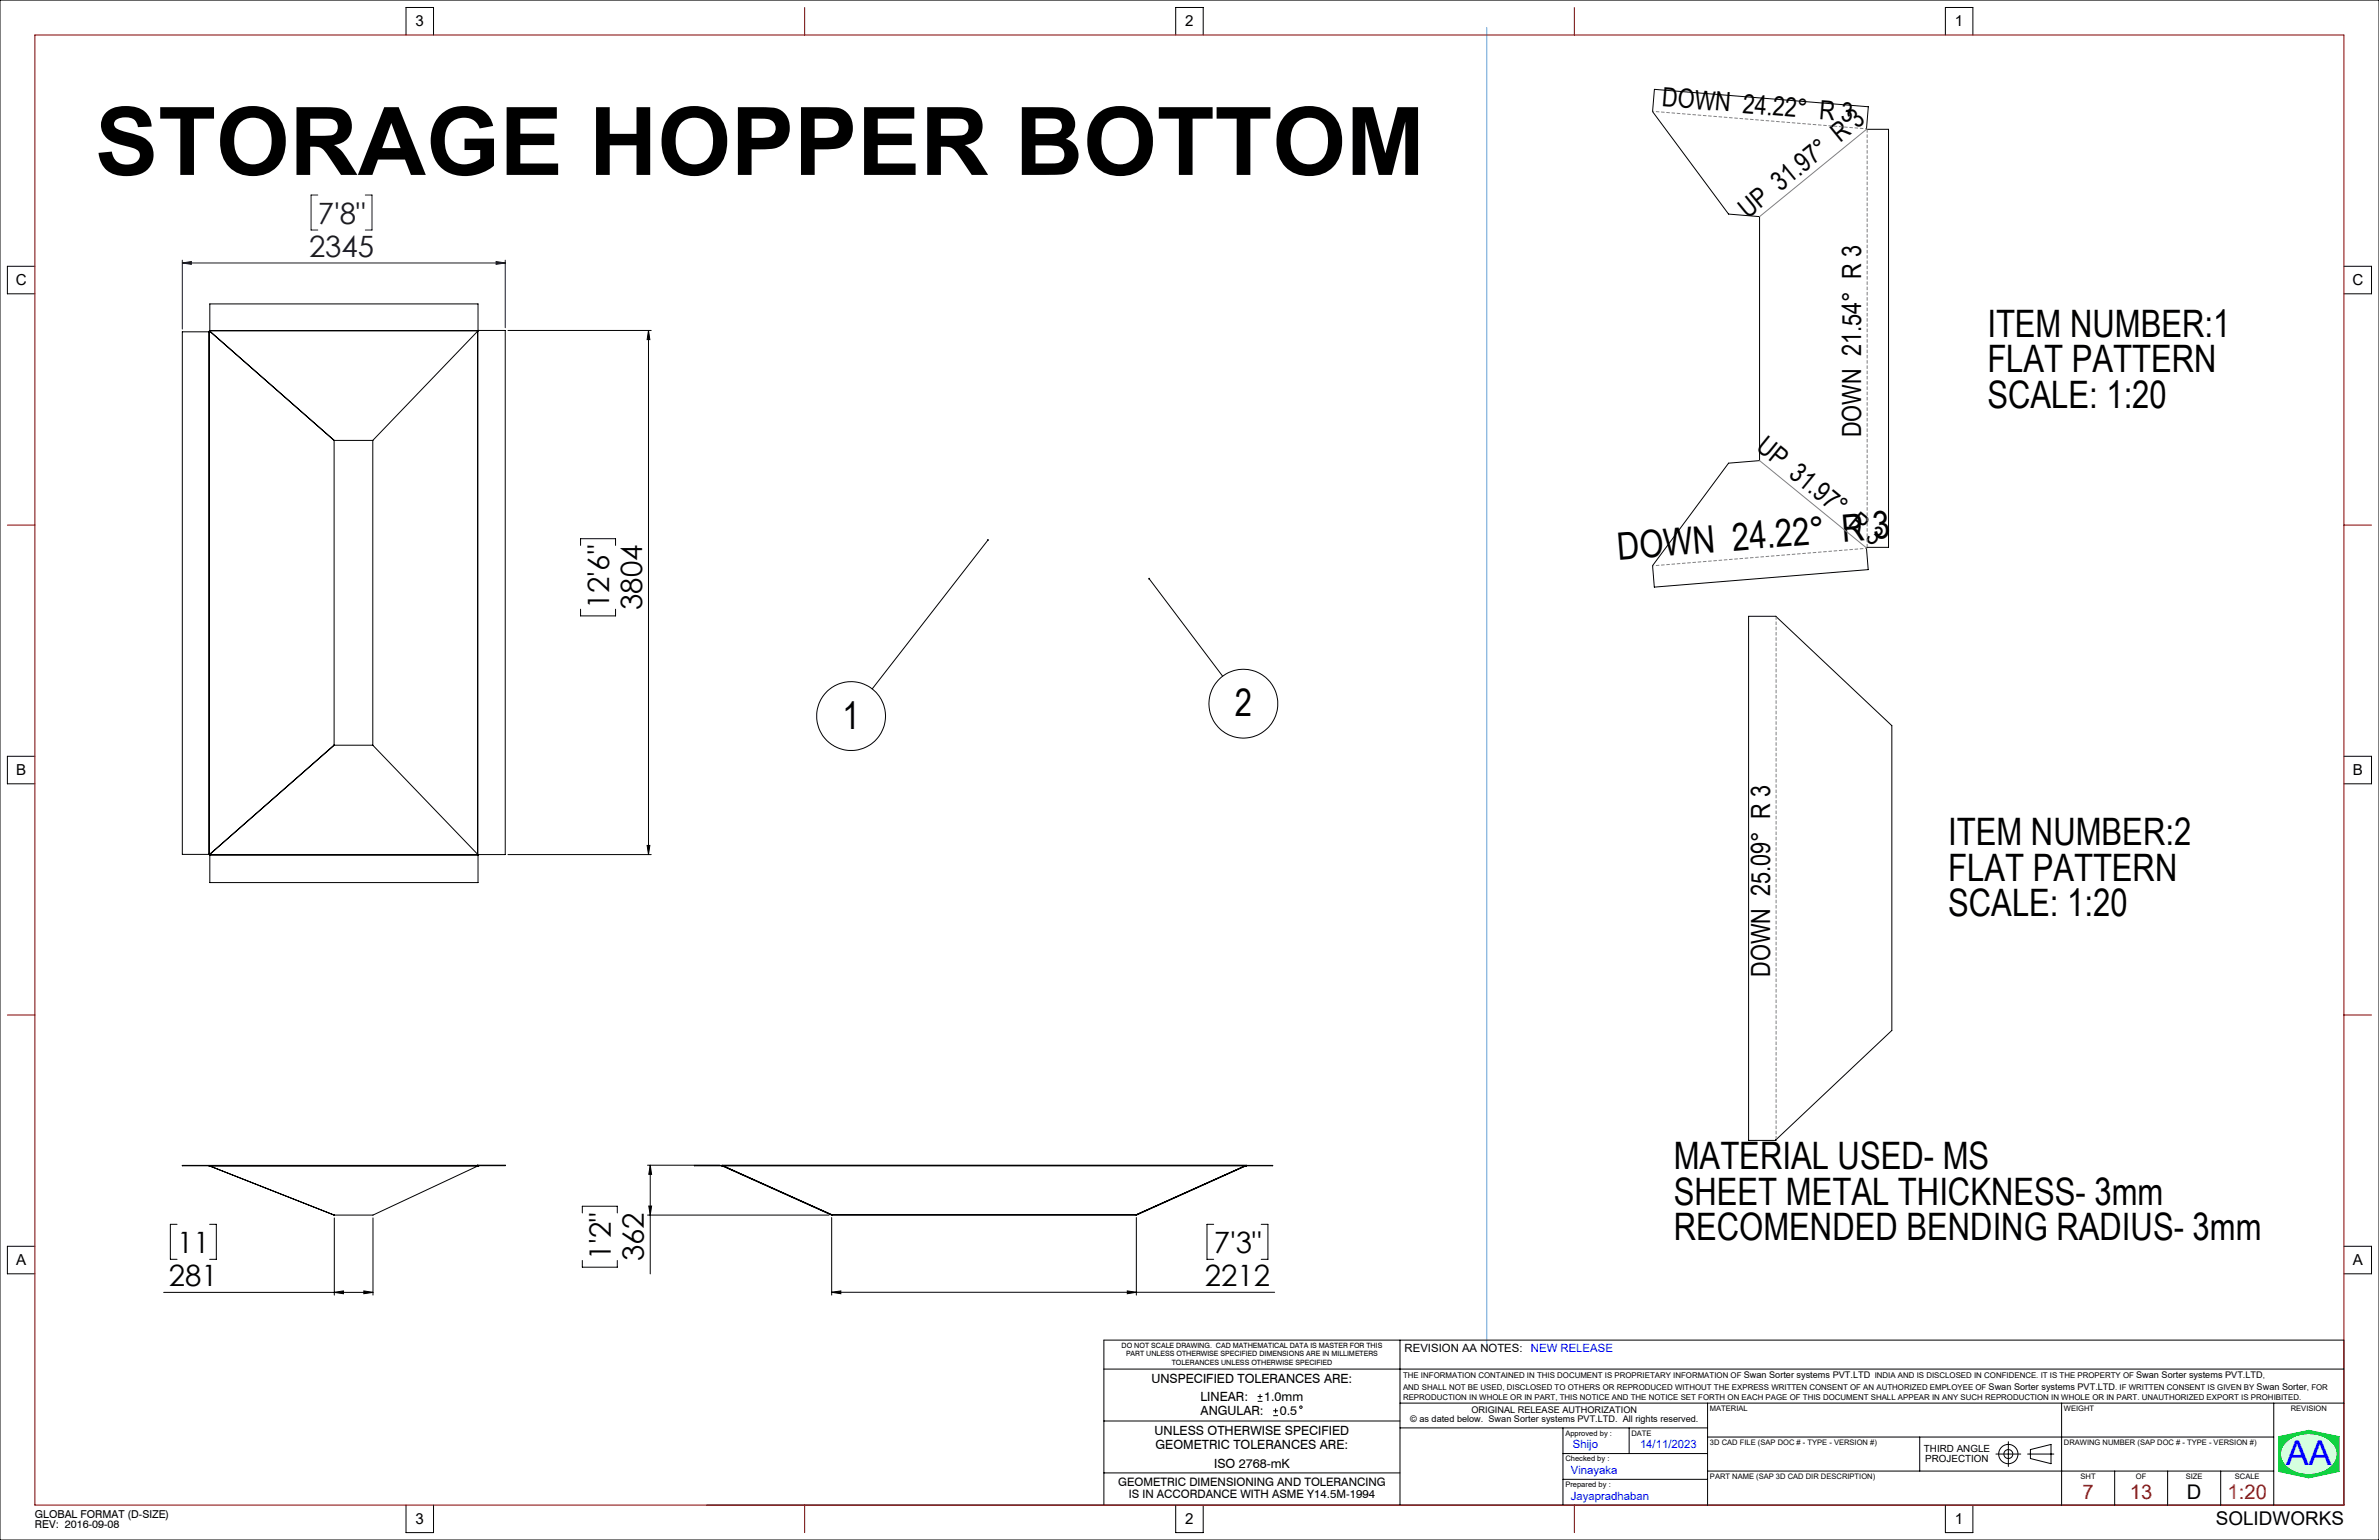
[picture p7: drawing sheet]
<svg xmlns="http://www.w3.org/2000/svg" width="864mm" height="559mm" viewBox="0 0 864 559" stroke-linecap="round" stroke-linejoin="round" font-family="sans-serif">
<defs><g id="words">
<text font-size="34.3" x="34.5" y="63.5">STORAGE HOPPER BOTTOM</text>
<g font-size="13.7">
<text x="721.4" y="122.1">ITEM NUMBER:1</text>
<text x="721.4" y="135">FLAT PATTERN</text>
<text x="721.4" y="147.9">SCALE: 1:20</text>
<text x="587.4" y="203.2" transform="rotate(-5 587.4 203.2)">DOWN 24.22° R 3</text>
<text x="448.2" y="259.9">2</text>
<text x="305.8" y="264.4">1</text>
<text x="707.2" y="306.8">ITEM NUMBER:2</text>
<text x="707.2" y="319.7">FLAT PATTERN</text>
<text x="707.2" y="332.6">SCALE: 1:20</text>
<text x="607.6" y="424.2">MATERIAL USED- MS</text>
<text x="607.6" y="437.1">SHEET METAL THICKNESS- 3mm</text>
<text x="607.6" y="450">RECOMENDED BENDING RADIUS- 3mm</text>
</g>
<text font-size="12.4" fill="#00f" x="829.9" y="531.7">AA</text>
<g font-size="10.7" fill="#191924">
<text x="115.4" y="81.1">7'8&quot;</text>
<text x="112.2" y="93.1">2345</text>
</g>
<g font-size="10.7">
<text x="221.1" y="221" transform="rotate(-90 221.1 221)">12'6&quot;</text>
<text x="233.1" y="221.3" transform="rotate(-90 233.1 221.3)">3804</text>
<text x="64.3" y="454.6">11</text>
<text x="440.6" y="454.6">7'3&quot;</text>
<text x="221.8" y="457.4" transform="rotate(-90 221.8 457.4)">1'2&quot;</text>
<text x="233.7" y="457.6" transform="rotate(-90 233.7 457.6)">362</text>
<text x="61.3" y="466.6">281</text>
<text x="437.4" y="466.6">2212</text>
</g>
<g font-size="9.6">
<text x="603.1" y="38.5" transform="rotate(5 603.1 38.5)">DOWN 24.22° R 3</text>
<text x="634.5" y="79.4" transform="rotate(-39 634.5 79.4)">UP 31.97° R 3</text>
<text x="675.7" y="158.6" transform="rotate(-90 675.7 158.6)">DOWN 21.54° R 3</text>
<text x="637.2" y="163" transform="rotate(39 637.2 163)">UP 31.97° R 3</text>
<text x="642.6" y="354.5" transform="rotate(-90 642.6 354.5)">DOWN 25.09° R 3</text>
</g>
<g font-size="7.3" fill="#f00">
<text x="756" y="543.9">7</text>
<text x="773.2" y="543.9">13</text>
<text x="808.6" y="543.9">1:20</text>
</g>
<text font-size="7.3" x="793.9" y="543.9">D</text>
<text font-size="6.9" x="804.3" y="553.3">SOLIDWORKS</text>
<g font-size="5.5">
<text x="150.9" y="9.5">3</text>
<text x="430.3" y="9.5">2</text>
<text x="709.7" y="9.5">1</text>
<text x="5.7" y="103.4">C</text>
<text x="853.9" y="103.4">C</text>
<text x="5.9" y="281.2">B</text>
<text x="854.1" y="281.2">B</text>
<text x="5.9" y="459">A</text>
<text x="854.1" y="459">A</text>
<text x="150.9" y="552.9">3</text>
<text x="430.3" y="552.9">2</text>
<text x="709.7" y="552.9">1</text>
</g>
<g font-size="4.6">
<text x="418" y="501.9">UNSPECIFIED TOLERANCES ARE:</text>
<text x="435.8" y="508.4">LINEAR:</text>
<text x="458.9" y="508.4">1.0mm</text>
<text x="435.8" y="513.6">ANGULAR:</text>
<text x="464.6" y="513.6">0.5</text>
<text x="419.1" y="520.7">UNLESS OTHERWISE SPECIFIED</text>
<text x="419.5" y="525.7">GEOMETRIC TOLERANCES ARE:</text>
<text x="440.8" y="532.5">ISO 2768-mK</text>
</g>
<g font-size="4.2">
<text x="406" y="539">GEOMETRIC DIMENSIONING AND TOLERANCING</text>
<text x="409.7" y="543.7">IS IN ACCORDANCE WITH ASME Y14.5M-1994</text>
</g>
<text font-size="4.1" x="509.9" y="490.5">REVISION AA NOTES:</text>
<g font-size="4.1" fill="#00f">
<text x="555.7" y="490.5">NEW RELEASE</text>
<text x="571" y="525.6">Shijo</text>
<text x="595.3" y="525.6">14/11/2023</text>
<text x="570.2" y="534.9">Vinayaka</text>
<text x="570.2" y="544.3">Jayapradhaban</text>
</g>
<g font-size="3.9">
<text x="12.7" y="550.7">GLOBAL FORMAT (D-SIZE)</text>
<text x="12.7" y="554.6">REV: 2016-09-08</text>
</g>
<g font-size="3.6">
<text x="698.4" y="527">THIRD ANGLE</text>
<text x="698.9" y="530.3">PROJECTION</text>
</g>
<g font-size="3.3">
<text x="633" y="500.2">Swan Sorter systems PVT.LTD</text>
<text x="775.5" y="500.2">Swan Sorter systems PVT.LTD</text>
<text x="721.9" y="504.3">Swan Sorter systems PVT.LTD</text>
<text x="819.2" y="504.3">Swan Sorter</text>
<text x="511.9" y="515.8">© as dated below. Swan Sorter systems PVT.LTD. All rights reserved.</text>
<text x="534.2" y="512.7">ORIGINAL RELEASE AUTHORIZATION</text>
</g>
<g font-size="2.9">
<text x="509.3" y="500.2">THE INFORMATION CONTAINED IN THIS DOCUMENT IS PROPRIETARY INFORMATION OF</text>
<text x="680.5" y="500.2">INDIA AND IS DISCLOSED IN CONFIDENCE. IT IS THE PROPERTY OF</text>
<text x="821.4" y="500.2">,</text>
<text x="509.3" y="508.1">REPRODUCTION IN WHOLE OR IN PART, THIS NOTICE AND THE NOTICE SET FORTH ON EACH PAGE OF THIS DOCUMENT SHALL APPEAR IN ANY SUCH REPRODUCTION IN WHOLE OR IN PART. UNAUTHORIZED EXPORT IS PROHIBITED.</text>
<text x="509.3" y="504.3">AND SHALL NOT BE USED, DISCLOSED TO OTHERS OR REPRODUCED WITHOUT THE EXPRESS WRITTEN CONSENT OF AN AUTHORIZED EMPLOYEE OF</text>
<text x="767.8" y="504.3">. IF WRITTEN CONSENT IS GIVEN BY</text>
<text x="837.5" y="504.3">, FOR</text>
</g>
<g font-size="2.7">
<text x="620.7" y="511.9">MATERIAL</text>
<text x="749.2" y="511.9">WEIGHT</text>
<text x="831.6" y="511.9">REVISION</text>
<text x="568.2" y="520.9">Approved by :</text>
<text x="592.2" y="520.9">DATE</text>
<text x="620.7" y="524.2">3D CAD FILE (SAP DOC # - TYPE - VERSION #)</text>
<text x="749.2" y="524.2">DRAWING NUMBER (SAP DOC # - TYPE - VERSION #)</text>
<text x="568.2" y="530.2">Checked by :</text>
<text x="568.2" y="539.6">Prepared by :</text>
<text x="620.7" y="536.6">PART NAME (SAP 3D CAD DIR DESCRIPTION)</text>
<text x="755.3" y="536.6">SHT</text>
<text x="775.4" y="536.6">OF</text>
<text x="793.5" y="536.6">SIZE</text>
<text x="811.3" y="536.6">SCALE</text>
</g>
<g font-size="2.6">
<text x="407.1" y="489.1">DO NOT SCALE DRAWING. CAD MATHEMATICAL DATA IS MASTER FOR THIS</text>
<text x="408.8" y="492.1">PART UNLESS OTHERWISE SPECIFIED DIMENSIONS ARE IN MILLIMETERS</text>
<text x="425.3" y="495.1">TOLERANCES UNLESS OTHERWISE SPECIFIED</text>
</g>
</g></defs>
<g fill="none" stroke="#000" stroke-width=".36">
<path d="M677.5 46.8l.7-8.1-77.6-6.3-.7 8.1 27.6 37.2 11.2 1v88.4l-11.2 1-27.6 37.1 .6 7.8 77.7-6.3-.7-7.8M677.5 46.8h.1M677.6 46.8l8 .1v151.7h-7.9l-.1 .3M173.5 119.9l-97.4 .1M173.5 119.9v-9.6h-97.3v9.8M75.8 120.4h-9.6v189.6h9.6M75.8 120.4v189.6M76 120.2v189.8M76 120.2h.1M76.1 120.2l45.2 39.6M76.1 120l-.3 .4M76.1 120.1v.1"/>
<path d="M76.1 120l-.1 .2M76.1 120.1l45.3 39.7M76.2 120.1h.1M173.4 120.2v189.8M173.4 120.2l-38.1 39.6M173.5 120.2h-.1M173.5 120.1h-97.4M121.3 159.8v110.5M121.4 159.8h-.1M121.4 159.8h13.9M135.3 159.8v110.6M677.5 198.9h.1"/>
<path d="M634.8 223.6h9.9l42.1 39.7v110.6l-42.1 39.6v.3h-9.9zM121.3 270.3l.1 .1M121.3 270.3l-45.2 39.7M121.4 270.4l-45.3 39.7M121.4 270.4h13.9M135.3 270.4l38.1 39.6M75.8 310h.2M76 310h.1M76 310l.1 .2M76.1 310v.1M76.1 310.1v.1M76.1 310.2h.1"/>
<path d="M76.2 310.1v.2M76.2 310.1h.1M76.2 310.3v10h97.3v-10M76.2 310.3h97.3M173.4 310l.1-190.1h9.9v190.2h-107.3M173.5 310.1v.2M173.5 310.1h.1M75.8 422.9h.2M75.8 423h.1M75.8 422.9h-9.6l9.6 .1M75.8 422.9v.1M75.9 423l.1 .1"/>
<path d="M76 422.9l-.1 .1M76 422.9h.1M76 423.1h.1M76 423.1l45.4 17.8M76.1 422.9l97.4 .2M76.1 422.9l-.1 .2M76.1 423.1h97.4M76.1 422.9v.2M76.2 423v.1M76.2 423.1h.1M76.2 422.9v.1M173.4 422.8v.1"/>
<path d="M173.4 422.8l-.1 .1M173.5 422.8h-.1M173.5 422.8l9.9 .2h-107.2M173.5 422.8v.1M173.5 423.1h.1M173.5 423.1l-38.1 17.8h-14M262 423l.1 .1M262 422.9h.2M262 422.9h-9.9l9.9 .1M262 422.9v.1M262.1 423.1l39.7 17.8M262.2 422.9h.1"/>
<path d="M262.2 422.9l-.1 .2M262.4 423l39.5 17.8M452.1 423h.1M452.1 423l-39.6 17.8M452.2 423l.1 .1M452.3 423.1h.1M452.3 423.1l-39.7 17.8M452.3 423v.1M452.4 422.9l9.6 .1-199.8-.2h190.2l-.1 .3M121.2 440.9h.2M301.8 440.9h.2M301.9 440.8h110.6"/>
<path d="M301.9 440.8l-.1 .1M302 440.9h110.5M302 440.8v.1M412.5 440.9h.1M412.5 440.8v.1M412.5 440.8l.1 .1"/>
</g>
<path d="M827.2 521.3l10.9-2.3 11 2.3v12.6l-11 2.4-10.9-2.4zM829.9 523.5a12.5 12.5 0 0 1 17 .6 6 6 0 0 1-2.9 9.4 12.4 12.4 0 0 1-14.9-2.7 5.5 5.5 0 0 1 .8-7.3z" fill="none" stroke="#00e138" stroke-width=".36"/>
<path d="M539.7 10v478.9" fill="none" stroke="#53a9ff" stroke-width=".36"/>
<path d="M827.2 521.3v12.6l10.9 2.4 11-2.4v-12.6l-11-2.3zM830.1 523.3a12.6 12.6 0 0 1 16.9 .9 6 6 0 0 1-2.6 9.1 12.4 12.4 0 0 1-15.3-2.5 5.6 5.6 0 0 1 1-7.5z" fill-rule="evenodd" fill="#0c3"/>
<path d="M830.1 523.3a12.6 12.6 0 0 1 16.9 .9 6 6 0 0 1-2.6 9.1 12.4 12.4 0 0 1-15.3-2.5 5.6 5.6 0 0 1 1-7.5z" fill-rule="evenodd" fill="#d5ffdf"/>
<g fill="none" stroke="#000" stroke-width=".36">
<path d="M0 0h863.6v558.8h-863.6zM147.4 12.7v-10h10v10M426.8 12.7v-10h10v10M706.2 12.7v-10h10v10M12.7 96.6h-10v10h10M850.9 96.6h10v10h-10M184.4 119.9h52M235.4 119.9l.5 3.3h-1zM235.4 119.9v190.2M210.7 197.9v-2.4h12.7v2.4M358.6 196l-42 54M417.2 210l26.6 35.4"/>
<path d="M210.7 221.1v2.4h12.7v-2.4M12.7 274.4h-10v10h10M850.9 274.4h10v10h-10M184.4 310.1h52M234.9 306.8h1l-.5 3.3zM235.1 422.8h26.1M235.5 437.6h1l-.5 3.3zM236 422.8l.5 3.3h-1zM236 422.8v39.4M12.7 452.2h-10v10h10M64.3 444.3h-2.5v12.7h2.5M76.1 444.3h2.4v12.7h-2.4"/>
<path d="M121.4 441.9v28M135.4 441.9v28M211.4 440.1v-2.4h12.7v2.4M211.4 457.4v2.4h12.7v-2.4M235.1 440.9h65.9M301.9 441.8v28.1M412.5 441.8v28.1M440.6 444.3h-2.4v12.7h2.4M457.8 444.3h2.5v12.7h-2.5M850.9 452.2h10v10h-10M59.4 468.9h76M121.4 468.9l3.3-.5v1z"/>
<path d="M132.1 468.4l3.3 .5-3.3 .5zM301.9 468.9l3.3-.5v1zM301.9 468.9h160.8M409.2 468.4l3.3 .5-3.3 .5zM400.7 496.8h450.2M508.2 486.3v59.8M400.7 515.6h107.5M456.5 508.5h1.8M456.5 506.7h1.8M457.4 505.8v1.8M462.2 513.7h1.7M462.2 511.9h1.7"/>
<path d="M463.1 511v1.8M508.2 509.1h342.7M508.2 518.1h111.7M567.4 518.1v28M591.4 518.1v9.3M619.9 509.1v37M748.4 509.1v37M825.4 509.1v37M400.7 534.5h107.5M567.4 527.4h52.5M567.4 536.8h52.5M619.9 521.4h205.5"/>
<path d="M619.9 533.8h205.5M696.9 521.4v12.4M724.5 527.6h9.1M729.1 523.1v9M736 527.6h9.6M737.1 526l7.4-1.9v7l-7.4-1.9zM767.6 533.8v12.3M786.9 533.8v12.3M806.1 533.8v12.3M147.4 546.1v10h10v-10M400.7 546.1v-59.8h450.2v59.8h-594.4M426.8 546.1v10h10v-10"/>
<path d="M706.2 546.1v10h10v-10"/>
<circle cx="309" cy="259.8" r="12.5"/>
<circle cx="451.3" cy="255.3" r="12.5"/>
<circle cx="472.2" cy="510.6" r=".44"/>
<circle cx="729.1" cy="527.6" r="1.62"/>
<circle cx="729.1" cy="527.6" r="3.5"/>
</g>
<path d="M115.4 70.8h-2.5v12.7h2.5M132.6 70.8h2.4v12.7h-2.4M66.2 94.4v25M66.2 95.4h117.2M66.2 95.4l3.3-.5v1zM180.1 94.9l3.3 .5-3.3 .5zM183.4 94.4v24.5" fill="none" stroke="#191924" stroke-width=".36"/>
<path d="M677.8 46.9v151.7M644.7 223.7v189.8" fill="none" stroke="#808080" stroke-width=".36" stroke-dasharray="1.3 .6" stroke-linecap="butt"/>
<path d="M599.9 40.4l77.7 6.3M677.6 199l-77.7 6.3" fill="none" stroke="#808080" stroke-width=".36" stroke-dasharray="1.3 .6" stroke-dashoffset=".7" stroke-linecap="butt"/>
<path d="M12.7 12.7h838.2v533.4h-838.2zM292.1 2.7v10M571.5 2.7v10M2.7 190.5h10M850.9 190.5h10M2.7 368.3h10M850.9 368.3h10M292.1 546.1v10M571.5 546.1v10" fill="none" stroke="#800000" stroke-width=".36"/>
<path d="M677.6 46.9l-38.9 31.7M638.7 167.1l38.9 31.8" fill="none" stroke="#808080" stroke-width=".36"/>
<g fill="#000">
<path d="M235.4 119.9l.5 3.3h-1zM234.9 306.8h1l-.5 3.3zM236 422.8l.5 3.3h-1zM235.5 437.6h1l-.5 3.3z"/>
<path d="M358.4 195.7a.34 .34 0 0 0 0 .5 .34 .34 0 0 0 .5 0 .34 .34 0 0 0-.1-.5l-.2 .3 .2-.3zM416.9 209.7a.33 .33 0 0 0 .1 .6 .33 .33 0 0 0 .5-.3 .33 .33 0 0 0-.5-.3l.2 .3z"/>
<path d="M121.4 468.9l3.3-.5v1zM132.1 468.4l3.3 .5-3.3 .5z"/>
<path d="M301.9 468.9l3.3-.5v1zM409.2 468.4l3.3 .5-3.3 .5z"/>
</g>
<path d="M180.1 94.9l3.3 .5-3.3 .5zM66.2 95.4l3.3-.5v1z" fill="#191924"/>
<use href="#words"/>
</svg>
